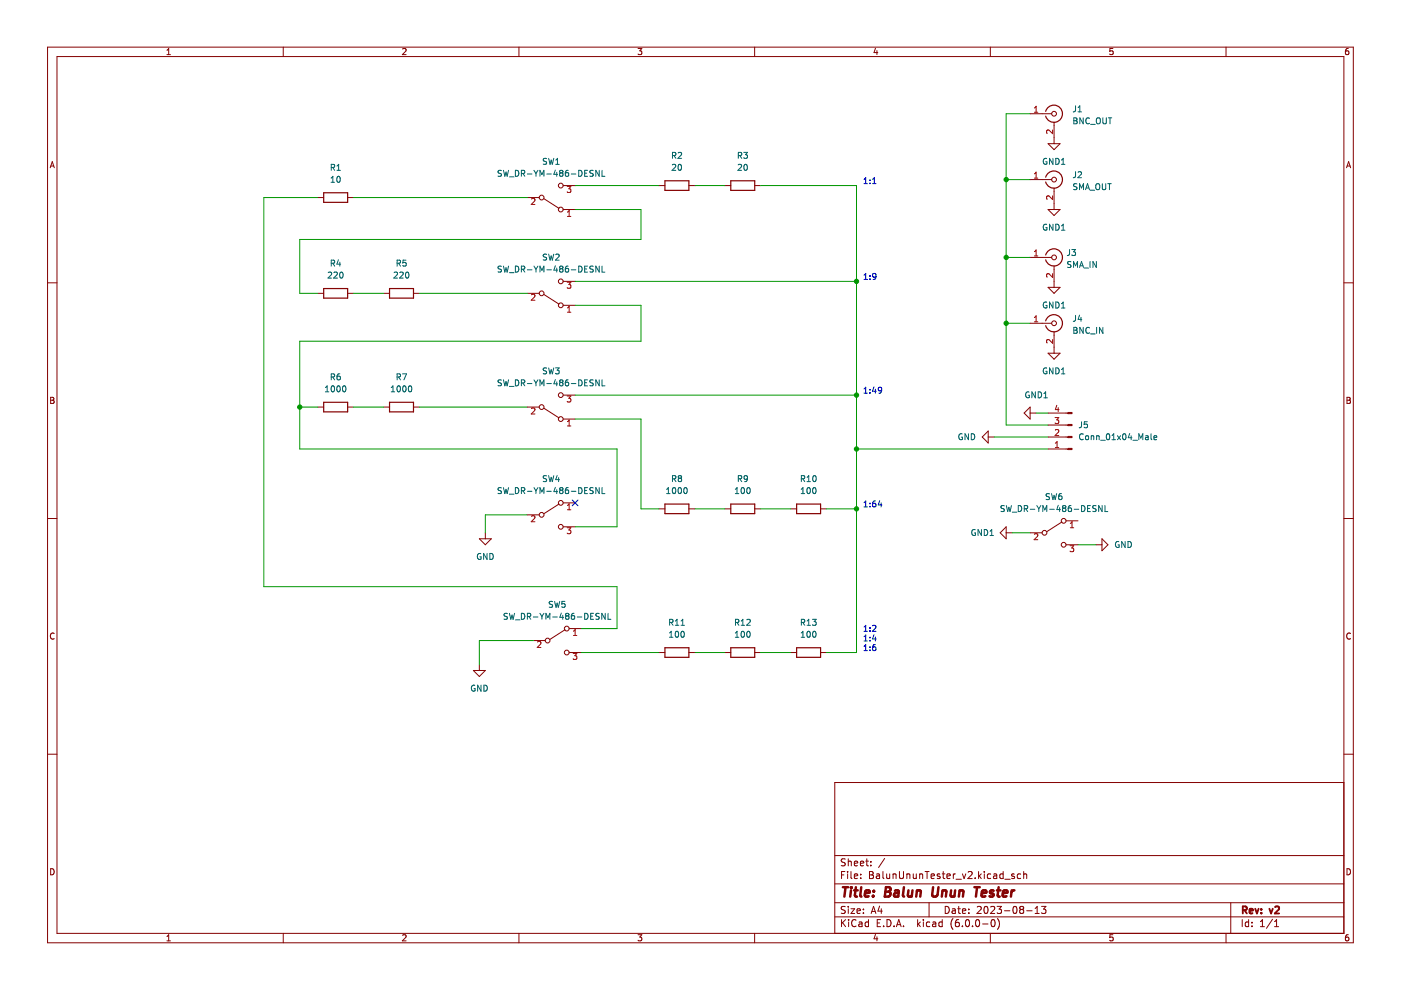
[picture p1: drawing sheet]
<svg xmlns="http://www.w3.org/2000/svg" width="297mm" height="210mm" viewBox="0 0 297 210" stroke-linecap="round" stroke-linejoin="round" font-family="sans-serif">
<path d="M.1 0h297v209.9h-297z" fill-rule="evenodd" fill="#fff" stroke="#fff" stroke-width=".21"/>
<g fill="none" stroke="#840000" stroke-width=".21">
<path d="M10.1 10h276.8v189.9h-276.8zM12.1 12h272.8v185.9h-272.8zM35.4 11.6h.7M35.4 10.7l.4-.4v1.3M60.1 10v2M85.4 10.4l.5-.1 .2 .4-.8 .9h.8M110 10v2M135.3 10.3h.8l-.5 .5 .4 .1v.6l-.2 .1-.5-.1M160 10v2M185.6 10.2l-.3 .9h.8M185.9 10.7v.9M210 10v2"/>
<path d="M236 10.3h-.7v.6l.6-.1 .1 .7-.2 .1-.5-.1M259.9 10v2M285.9 10.3h-.4l-.2 .3v.7l.2 .3 .4-.1v-.7h-.4l-.2 .2M10.6 35.6l.5-1.3 .4 1.3M10.8 35.2h.6M119.4 39.3h2.5M139.7 39.3h1.3M146.1 39.3h1.2M153.7 39.3h1.2M160 39.3h1.3M218.4 38.1h4.6M218.4 24.1h4.6"/>
<path d="M222.2 30.5h2.6l-1.3 1.2zM223.5 25.9v4.6M223.5 39.9v4.5M285.5 35.6l.4-1.3 .5 1.3M285.6 35.2h.6M10.1 60h2M67.4 41.9h1.2M73.7 41.9h1.3M111.8 41.9h2.5M115.3 42.1l3.2 2.1M119.4 44.4h2.5M119.4 59.7h2.5"/>
<path d="M218.4 54.6h4.6M222.2 44.4h2.6l-1.3 1.3zM223.5 56.4v4.5M284.9 60h2M67.4 62.2h1.2M73.7 62.2h1.3M81.3 62.2h1.3M87.7 62.2h1.2M111.8 62.2h2.5M115.3 62.4l3.2 2.1M119.4 64.7h2.5M218.4 68.5h4.6"/>
<path d="M222.2 74.9h2.6l-1.3 1.3zM222.2 60.9h2.6l-1.3 1.3zM223.5 70.3v4.6M10.7 84.2h.5l.2 .3-.2 .4 .2 .1 .1 .3-.3 .2h-.5zM10.7 84.9h.5M67.4 86.3h1.2M73.7 86.3h1.3M81.3 86.3h1.3M87.7 86.3h1.2M111.8 86.3h2.5M115.3 86.6l3.2 2M119.4 88.8h2.5"/>
<path d="M119.4 83.8h2.5M209.5 92.7h1.3M209.5 91.4v2.5l-1.2-1.2zM218.4 87.6h1.3M218.4 86.3v2.5l-1.3-1.2zM222.2 87.6h4.2M222.2 90.1h4.2M222.2 92.7h4.2M222.2 95.2h4.2M285.6 84.2h.4l.3 .3-.3 .4 .3 .1v.3l-.2 .2h-.5zM285.6 84.9h.4M10.1 109.9h2"/>
<path d="M101.6 114.2h2.6l-1.3 1.3zM102.9 113v1.2M111.8 109.2h2.5M118.5 106.9l-3.2 2M119.4 106.6h2.5M119.4 111.7h2.5M139.7 107.9h1.3M146.1 107.9h1.2M153.7 107.9h1.2M160 107.9h1.3M167.6 107.9h1.3M174 107.9h1.2"/>
<path d="M212.1 113l1.2-1.3v2.5zM213.3 113h1.3M218.4 113h2.5M225.1 110.7l-3.1 2M226 115.5h2.6M226 110.4h2.6M232.4 115.5h1.2M233.6 114.2l1.3 1.3-1.3 1.3zM284.9 109.9h2M11.5 134.3a.58 .58 0 0 0-.8 .6 .58 .58 0 0 0 .8 .5M113.1 135.8h2.5M119.8 133.5l-3.2 2.1"/>
<path d="M120.7 138.4h2.5M120.7 133.3h2.5M139.7 138.4h1.3M146.1 138.4h1.2M153.7 138.4h1.2M160 138.4h1.3M167.6 138.4h1.3M174 138.4h1.2M286.3 134.3a.58 .58 0 0 0-.8 .6 .58 .58 0 0 0 .8 .5M10.1 159.9h2M100.4 142.2h2.5l-1.3 1.2zM101.6 140.9v1.3"/>
<path d="M284.9 159.9h2M284.9 165.9h-107.9v32M10.7 184.2a.66 .66 0 0 1 .8 .6 .66 .66 0 0 1-.8 .7zM35.4 198.6l.4-.4v1.3M35.4 199.5h.7M60.1 197.9v2M85.4 198.3l.5-.1 .2 .4-.8 .9h.8M110 197.9v2M135.3 198.2h.8l-.5 .5 .4 .1v.6l-.2 .1-.5-.1M160 197.9v2M177 194.4h107.9M177 191.4h107.9"/>
<path d="M177 187.4h107.9M177 181.4h107.9M178.4 195v1.5M178.4 185.5h.5M178.6 195.6l.7 .9M179.1 184.8h-.7v1.5M179.2 192.2h-.6l-.2 .1v.4l.7 .3 .1 .4-.3 .3-.5-.1M179.2 182.2l-.6-.1-.2 .1v.5l.7 .2 .1 .4-.3 .3-.5-.1M179.3 195l-.9 .8M179.7 184.8v.1M179.7 185.3v1M179.9 182.1v1.5"/>
<path d="M179.9 192.2v.1M179.9 192.7v1M179.9 182.7l.2-.1 .3 .1 .1 .9M179.9 195v.1M179.9 195.5v1M180.4 192.7h.8l-.8 1h.8M180.4 184.8v1.3l.2 .2M181.1 185.8l.7-.2v-.2l-.5-.1-.2 .2 .1 .7h.6M181.1 183.1l.7-.2v-.2l-.5-.1-.2 .2 .1 .7h.6M181.5 195.1a.71 .71 0 0 0-1 .5 .71 .71 0 0 0 .7 .9l.3-.2M181.7 193.2l.7-.2-.1-.3h-.4l-.2 .2 .1 .7h.5M182.1 195.5h.6l.1 1"/>
<path d="M182.4 183.1l.7-.2v-.2l-.5-.1-.2 .2 .1 .7h.6M182.5 186.1v.2M182.5 185.4v.1M182.8 195.8l-.5 .1-.2 .2 .2 .4 .5-.1M183.1 192.7v.2M183.1 193.5v.2M183.6 182.6h.5M183.8 182.1v1.3l.3 .2M184.1 195.5h-.4l-.3 .3 .2 .6h.5M184.1 195v1.5M184.3 184.8h.5l.3 .3-.3 .4 .3 .1 .1 .4-.3 .3h-.6zM184.3 185.5h.5"/>
<path d="M184.6 183.4v.2M184.6 182.7v.1M184.7 193.7l.5-1.5 .5 1.5M184.8 193.2h.8M185.6 198.1l-.3 .9h.8M185.8 185.4h.6l.1 .9M185.9 198.6v.9M186 195.7h.5M186.5 192.1l-.4 1.1h1M186.5 185.6l-.5 .1-.2 .2 .2 .4 .5-.1M186.7 195h-.7v1.5h.7M186.8 192.7v1"/>
<path d="M187.2 184.8v1.3l.2 .2M187.3 196.3v.2M187.6 182l-1.3 1.9M188 185.3l.1 .9 .3 .1 .2-.2M188.1 195a.76 .76 0 0 1 .8 .7 .76 .76 0 0 1-.8 .8zM188.6 185.3v1M189.3 185.4l.3-.1 .3 .1 .1 .9M189.3 185.3v1M189.6 196.3v.2M190.1 196.5l.5-1.5 .5 1.5M190.2 196h.7M190.7 184.8v1.2l.3 .3 .4-.1 .2-.2v-1.2"/>
<path d="M191.6 196.3v.2M192.3 185.4l.2-.1 .3 .1 .1 .9M192.3 185.3v1M193.6 185.3l.1 .9 .4 .1 .2-.2M194.3 185.3v1M194.6 195v1.5M194.7 195.9l.4 .6M195 185.4l.2-.1 .4 .1v.9M195 185.3v1M195.1 195.5l-.5 .5M195.8 195v.1M195.8 195.5v1"/>
<path d="M196.1 184.8h.9M196.6 184.8v1.5M197 191.4v3M197.1 195.5h-.4l-.3 .3 .2 .6h.5M197.4 185.8l.7-.2v-.2l-.5-.1-.2 .2 .1 .7h.6M197.8 195.5h.5l.1 1M198.4 195.8l-.5 .1-.2 .2 .2 .4 .5-.1M199.3 185.4l-.4-.1-.2 .2 .1 .2 .5 .2v.3h-.6M199.8 195.5h-.5l-.2 .3 .1 .6h.6M199.8 195v1.5M199.8 185.3h.5M200 184.8v1.3l.3 .2"/>
<path d="M200.4 192.2a.76 .76 0 0 1 .9 .7 .76 .76 0 0 1-.9 .8zM200.8 185.8l.7-.2-.1-.2-.4-.1-.2 .2v.7h.6M201.9 192.7h.6l.1 1M202.1 194.8a1.72 1.72 0 0 0 0 2.2M202.1 185.3v1M202.6 193l-.5 .1-.3 .2 .3 .4 .5-.1M202.6 185.3l-.5 .3M202.7 186.4h1.1M203.1 192.7h.5M203.3 192.2v1.3l.3 .2M203.3 195h-.5a1.01 1.01 0 0 0 0 1.5l.5-.2 .1-.5-.3-.3-.4 .1-.1 .2M204.1 193.2l.7-.2-.1-.3h-.4l-.2 .2v.7h.6"/>
<path d="M204.1 196.3v.2M204.1 185.3l.3 1 .4-1M204.8 195.1l.3-.1a.8 .8 0 0 1 .5 .7 .8 .8 0 0 1-.5 .8l-.4-.6zM205.3 184.9l.5-.1 .3 .4-.9 1.1h.9M205.4 193.5v.2M205.4 192.7v.2M206.2 196.3v.2M206.8 186.1v.2M207 195.1l.2-.1a.8 .8 0 0 1 .5 .7 .8 .8 0 0 1-.5 .8l-.4-.6zM207.2 192.3l.6-.1 .2 .4-.9 1.1h.9M207.5 184.8v1.5M207.6 185.7l.4 .6"/>
<path d="M208 185.3l-.5 .6M208.3 195.9h1.2M208.7 184.8v.1M208.7 185.3v1M208.8 192.3l.2-.1a.8 .8 0 0 1 .5 .7 .8 .8 0 0 1-.5 .8l-.4-.6zM210 197.9v2M210 192.3l.6-.1 .3 .4-.9 1.1h.9M210 185.4l-.4-.1-.3 .3 .2 .6h.5M210.3 195.1l.2-.1a.8 .8 0 0 1 .5 .7 .8 .8 0 0 1-.5 .8l-.4-.6zM210.7 185.4h.6v.9M211.3 185.6l-.5 .1-.2 .2 .2 .4 .5-.1M211.4 192.2h.9l-.5 .5 .5 .2v.6l-.3 .2-.6-.2"/>
<path d="M211.5 194.8a1.72 1.72 0 0 1 0 2.2M212.7 185.4l-.4-.1-.3 .3 .1 .6h.6M212.7 184.8v1.5M213 193.1h1.1M213 186.4h1.2M214.9 192.3l.2-.1a.8 .8 0 0 1 .5 .7 .8 .8 0 0 1-.5 .8l-.3-.6zM215 185.4l-.3-.1-.2 .2v.2l.5 .2v.3h-.5M216.4 185.4l-.4-.1-.3 .3 .1 .6h.6M216.5 192.8l-.3-.3 .3-.3h.3l.2 .3-.2 .3M216.5 192.8l-.3 .3 .1 .4 .2 .2 .4-.1 .1-.2v-.3l-.2-.3M216.5 192.8h.3M217 184.8v1.5"/>
<path d="M217 185.4l.3-.1 .3 .1 .1 .9M217.7 193.1h1.1M219.5 193.7h.8M219.5 192.6l.4-.4v1.5M220.8 192.2h1l-.5 .5 .4 .2v.6l-.2 .2-.7-.2M236 198.2h-.7v.6l.6-.1 .1 .7-.2 .1-.5-.1M259.9 197.9v2M260.9 191.4v6.5M263.4 195v1.5M264.7 195.5h-.4l-.3 .3 .2 .6h.5M264.7 195v1.5M265.4 196.3v.2"/>
<path d="M265.4 195.5v.2M267.2 196.5h.9M267.2 195.4l.5-.4v1.5M269.8 194.9l-1.3 1.9M270.2 196.5h.9M270.2 195.4l.5-.4v1.5M285.6 184.2a.66 .66 0 0 1 .7 .6 .66 .66 0 0 1-.7 .7zM285.9 198.2h-.4l-.2 .3v.7l.2 .3 .4-.1v-.7h-.4l-.2 .2"/>
<circle cx="118.9" cy="39.3" r=".51"/>
<circle cx="223.5" cy="24.1" r=".51"/>
<circle cx="223.5" cy="38.1" r=".51"/>
<circle cx="114.8" cy="41.9" r=".51"/>
<circle cx="118.9" cy="59.7" r=".51"/>
<circle cx="118.9" cy="44.4" r=".51"/>
<circle cx="223.5" cy="54.6" r=".51"/>
<circle cx="114.8" cy="62.2" r=".51"/>
<circle cx="118.9" cy="64.7" r=".51"/>
<circle cx="223.5" cy="68.5" r=".51"/>
<circle cx="114.8" cy="86.3" r=".51"/>
<circle cx="118.9" cy="88.8" r=".51"/>
<circle cx="118.9" cy="83.8" r=".51"/>
<circle cx="114.8" cy="109.2" r=".51"/>
<circle cx="118.9" cy="106.6" r=".51"/>
<circle cx="118.9" cy="111.7" r=".51"/>
<circle cx="221.5" cy="113" r=".51"/>
<circle cx="225.5" cy="115.5" r=".51"/>
<circle cx="225.5" cy="110.4" r=".51"/>
<circle cx="116.1" cy="135.8" r=".51"/>
<circle cx="120.2" cy="138.4" r=".51"/>
<circle cx="120.2" cy="133.3" r=".51"/>
</g>
<path d="M263.5 193l.7-.1 .2-.2-.1-.4-.8-.1v1.5M263.9 193l.5 .7M264.9 193.2l.7-.2v-.3h-.5l-.2 .2 .1 .7h.6M266.1 192.7l.4 1 .3-1M267.4 193.5v.2M267.4 192.7v.2M269.1 192.7l.4 1 .3-1M270.3 192.3l.6-.1 .3 .4-.9 1.1h.9" fill="none" stroke="#840000" stroke-width=".39"/>
<g fill="none" stroke="#840000" stroke-width=".52">
<path d="M178.7 188.1h1.1M179.3 188.1l-.3 2M180.4 188.8l-.1 1.3M180.5 188.1v.2M181.1 188.8h.8M181.5 188.1l-.3 1.7 .1 .2 .4 .1M182.6 188.1l-.2 1.7 .2 .3M183.4 189.4l1-.2-.1-.3-.5-.1-.4 .3v.9h.8M185.1 189.9v.2M185.3 188.9l-.1 .2M187.7 189.1h.7M187.8 188.1h.7l.3 .2v.4l-.4 .4 .3 .1a.58 .58 0 0 1-.3 .9h-.8z"/>
<path d="M189.7 188.9h.8l-.1 1.2M190.6 189.2l-.7 .1a.4 .4 0 0 0-.4 .4 .4 .4 0 0 0 .3 .4l.7-.1M191.6 188.1l-.2 1.7 .3 .3M192.6 188.8v1.2l.4 .1 .3-.2M193.5 188.8l-.2 1.3M194.4 189l.3-.2 .5 .1-.1 1.2M194.4 188.8l-.1 1.3M197.8 188.1l-.2 1.6 .2 .3a.66 .66 0 0 0 1-.3l.2-1.6M199.8 189l.3-.2 .5 .1-.1 1.2M199.8 188.8l-.1 1.3M201.7 188.8l-.1 1.2 .5 .1 .3-.2M202.5 188.8l-.2 1.3"/>
<path d="M203.4 189l.3-.2 .5 .1v1.2M203.5 188.8l-.2 1.3M206.6 188.1h1.1M207.2 188.1l-.3 2M208.1 189.4l1-.2v-.3l-.6-.1-.3 .3v.9h.7M210.7 188.9a.49 .49 0 0 0-.8 .3l.1 .1 .4 .1 .3 .3-.4 .4-.5-.1M211.4 188.8h.7M211.7 188.1l-.2 1.7 .1 .2 .4 .1M212.6 189.4l1-.2-.1-.3-.5-.1-.3 .3-.1 .9h.8M214.5 188.8l-.2 1.3M215.1 188.8l-.4 .1-.2 .3"/>
</g>
<g fill="none" stroke="#840000" stroke-width=".25">
<path d="M141 38.3h5.1v2.1h-5.1zM154.9 38.3h5.1v2.1h-5.1zM221.7 37.6a1.81 1.81 0 0 1 2.8-1 1.81 1.81 0 0 1 0 3 1.81 1.81 0 0 1-2.8-1M221.7 23.6a1.81 1.81 0 0 1 2.8-1 1.81 1.81 0 0 1 0 3 1.81 1.81 0 0 1-2.8-1M68.6 40.9h5.1v2h-5.1zM221.7 54.1a1.81 1.81 0 0 1 2.8-1 1.81 1.81 0 0 1 0 3 1.81 1.81 0 0 1-2.8-1M68.6 61.2h5.1v2h-5.1zM82.6 61.2h5.1v2h-5.1zM221.7 68a1.81 1.81 0 0 1 2.8-.9 1.81 1.81 0 0 1 0 2.9 1.81 1.81 0 0 1-2.8-1M68.6 85.3h5.1v2h-5.1zM82.6 85.3h5.1v2h-5.1zM141 106.9h5.1v2h-5.1z"/>
<path d="M154.9 106.9h5.1v2h-5.1zM168.9 106.9h5.1v2h-5.1zM141 137.3h5.1v2.1h-5.1zM154.9 137.3h5.1v2.1h-5.1zM168.9 137.3h5.1v2.1h-5.1z"/>
</g>
<g fill="none" stroke="#006464" stroke-width=".21">
<path d="M70.2 38.7h.7M70.2 37.7l.4-.3v1.3M70.2 35.5l.6-.1 .1-.4-.7-.2v1.3M70.5 35.5l.5 .6M71.4 36.1h.8M71.4 35.2l.4-.4v1.3M71.5 37.5l.2-.1a.68 .68 0 0 1 .5 .6 .68 .68 0 0 1-.5 .7l-.3-.5zM106.3 36.2h-.6v.4l.5 .2 .1 .3-.2 .3-.5-.1M106.7 36.1l.3 1.3 .3-.9 .2 .9 .3-1.3M108 37.5h1M109.3 36.1a.64 .64 0 0 1 .7 .6 .64 .64 0 0 1-.7 .7zM110.5 36.8l.7-.1v-.5l-.7-.1v1.3"/>
<path d="M110.8 36.8l.5 .6M111.8 36.9h1M113.2 36.1l.4 .7M113.6 36.8v.6M114.1 36.1l-.5 .7M114.5 37.4v-1.3l.4 .9 .4-.9v1.3M115.9 33.6h-.5l-.2 .2 .1 .3 .5 .3v.3l-.6 .1M115.9 36.9h1M116.3 33.6l.3 1.2 .3-.9 .2 .9 .3-1.2M117.7 36.1l-.3 .9h.8M117.8 34.8h.8M117.8 33.9l.4-.3v1.2"/>
<path d="M118 36.5v.9M118.9 36.7l-.3-.3 .3-.3h.2l.3 .3-.3 .3M118.9 36.7l-.3 .2v.2l.3 .3h.2l.3-.3v-.2l-.3-.2M118.9 36.7h.2M120.5 36.1l-.4 .1-.2 .2v.7l.2 .3 .4-.1v-.6l-.4-.1-.2 .2M121.1 36.9h1M122.7 36.1a.64 .64 0 0 1 .7 .6 .64 .64 0 0 1-.7 .7zM124 36.7h.4M124.6 36.1h-.6v1.3h.6M125.8 36.2h-.7v.4l.6 .2 .1 .3-.3 .3-.4-.1M127 36.1v1.3l-.7-1.3v1.3M127.7 36.1v1.3h.6"/>
<path d="M142.5 35l.5-.2 .3 .4-.8 .9h.8M142.6 33l.6-.1v-.5l-.6-.1v1.3M142.9 33l.4 .6M143.8 32.4l.5-.1 .2 .4-.8 .9h.8M143.9 35l.2-.2a.68 .68 0 0 1 .4 .7 .68 .68 0 0 1-.4 .6l-.3-.5zM156.5 35l.5-.2 .2 .4-.7 .9h.7M156.5 33l.6-.1 .1-.5-.7-.1v1.3M156.8 33l.5 .6M157.7 32.3h.8l-.4 .5 .3 .1v.6l-.2 .1-.5-.1M157.8 35l.2-.2a.68 .68 0 0 1 .5 .7 .68 .68 0 0 1-.5 .6l-.3-.5zM221.9 33.6a.58 .58 0 0 0-.7 .6 .58 .58 0 0 0 .8 .5v-.4h-.3M223.2 33.6v1.2l-.7-1.2v1.2"/>
<path d="M223.8 33.6a.64 .64 0 0 1 .8 .6 .64 .64 0 0 1-.8 .6zM225.1 33.9l.3-.3v1.2M225.1 34.8h.7M227.7 25h.4l.2 .2-.2 .4 .2 .1 .1 .3-.2 .3h-.5zM227.7 25.6h.4M228 22.4v1.1l-.4 .2M228 36.4v1.1l-.4 .2M228.3 39l-.6 .1v.3l.5 .3 .1 .3-.2 .2h-.5M228.6 36.5l.5-.1 .2 .4-.8 .9h.8M228.6 22.8l.3-.4v1.3M228.6 23.7h.7M229.7 25v1.3l-.8-1.3v1.3"/>
<path d="M230.3 39.9h.6M231 25.1a.56 .56 0 0 0-.8 .5 .56 .56 0 0 0 .8 .5M231.2 26.4h1M232.4 39.1l.2-.2a.43 .43 0 0 1 .6 .5v.4a.42 .42 0 0 1-.5 .4 .42 .42 0 0 1-.4-.4zM232.5 25.2l.2-.2a.43 .43 0 0 1 .6 .4v.4a.42 .42 0 0 1-.4 .5 .42 .42 0 0 1-.5-.5zM233.7 38.9v1.1l.3 .2h.3l.1-.2v-1.1M233.8 25v1l.3 .3h.2l.3-.3v-1M234.9 38.9h.7M235 25h.7M235.2 38.9v1.3M235.3 25v1.3M69.6 57.8l.5-.1 .2 .4-.8 .9h.8"/>
<path d="M70.2 55.8h.6l.1-.5-.7-.1v1.2M70.5 55.8l.5 .6M70.8 57.8l.5-.1 .2 .4-.8 .9h.8M71.7 55.1l-.3 .9h.8M72 55.6v.8M72.1 57.8l.2-.1a.68 .68 0 0 1 .5 .6 .68 .68 0 0 1-.5 .7l-.3-.5zM83.6 57.8l.4-.1 .3 .4-.8 .9h.8M84.2 55.8h.6l.1-.5-.7-.1v1.2M84.5 55.8l.4 .6M84.8 57.8l.5-.1 .2 .4-.8 .9h.8M86.1 55.2h-.6l-.1 .6 .6-.1 .1 .6-.2 .1-.5-.1M86.1 57.8l.2-.1a.68 .68 0 0 1 .4 .6 .68 .68 0 0 1-.4 .7l-.3-.5z"/>
<path d="M106.3 56.5h-.6v.4l.5 .2 .1 .4-.2 .2-.5-.1M106.7 56.4l.3 1.3 .3-.9 .2 .9 .3-1.3M108 57.8h1M109.3 56.4a.64 .64 0 0 1 .7 .7 .64 .64 0 0 1-.7 .6zM110.5 57.1l.7-.1v-.5l-.7-.1v1.3M110.8 57.1l.5 .6M111.8 57.2h1M113.2 56.4l.4 .7M113.6 57.1v.6M114.1 56.4l-.5 .7M114.5 57.7v-1.3l.4 .9 .4-.9v1.3M115.9 53.9h-.5l-.2 .2 .1 .3 .5 .3v.3l-.6 .1"/>
<path d="M115.9 57.2h1M116.3 53.9l.3 1.3 .3-1 .2 1 .3-1.3M117.7 56.4l-.3 .9h.8M117.8 54l.5-.1 .3 .3-.8 1h.8M118 56.8v.9M118.9 57l-.3-.3 .3-.3h.2l.3 .3-.3 .3M118.9 57l-.3 .2v.3l.3 .2h.2l.3-.2v-.3l-.3-.2M118.9 57h.2M120.5 56.4l-.4 .1-.2 .2v.8l.2 .2 .4-.1v-.6l-.4-.1-.2 .2M121.1 57.2h1M122.7 56.4a.64 .64 0 0 1 .7 .7 .64 .64 0 0 1-.7 .6zM124 57h.4"/>
<path d="M124.6 56.4h-.6v1.3h.6M125.8 56.5h-.7v.4l.6 .2 .1 .4-.3 .2-.4-.1M127 56.4v1.3l-.7-1.3v1.3M127.7 56.4v1.3h.6M221.9 47.6a.58 .58 0 0 0-.7 .6 .58 .58 0 0 0 .8 .5v-.4h-.3M223.2 47.5v1.3l-.7-1.3v1.3M223.8 47.5a.64 .64 0 0 1 .8 .7 .64 .64 0 0 1-.8 .6zM225.1 47.9l.3-.4v1.3M225.1 48.8h.7M226.8 52.9l-.1 1.1-.4 .2M227.1 55.5l-.7 .1v.3l.5 .3 .2 .3-.3 .2h-.5M227.2 52.9h.8l-.4 .5 .4 .1v.6l-.2 .1-.6-.1"/>
<path d="M227.6 56.7v-1.3l.4 1 .5-1v1.3M228.9 40.2v-1.3l.4 1 .4-1v1.3M228.9 56.7l.4-1.3 .4 1.3M229 56.4h.6M229.8 56.8h1M230.1 40.2l.5-1.3 .4 1.3M231.1 40.3h1M231.1 55.4v1.3M232.4 55.4v1.3l-.7-1.3v1.3M70.2 79.9h.6l.1-.5-.7-.1v1.2M70.5 79.9l.5 .6M72 79.3h-.3l-.2 .3-.1 .7 .3 .2 .4-.1-.1-.6h-.3l-.3 .2"/>
<path d="M84.2 79.9h.6l.1-.5-.7-.1v1.2M84.5 79.9l.4 .6M85.3 79.3h.9l-.6 1.2M115.9 78.1l-.5-.1-.2 .2 .1 .3 .5 .3v.3l-.6 .1M116.3 78l.3 1.3 .3-.9 .2 .9 .3-1.3M117.8 78h.8l-.5 .5 .4 .1v.5l-.2 .2-.5-.2M221.9 78.1a.58 .58 0 0 0-.7 .5 .58 .58 0 0 0 .8 .5v-.4h-.3M221.9 64.1a.58 .58 0 0 0-.7 .6 .58 .58 0 0 0 .8 .5v-.4h-.3M223.2 64v1.3l-.7-1.3v1.3M223.2 78v1.3l-.7-1.3v1.3M223.8 78a.64 .64 0 0 1 .8 .6 .64 .64 0 0 1-.8 .7zM223.8 64a.64 .64 0 0 1 .8 .7 .64 .64 0 0 1-.8 .6z"/>
<path d="M225.1 79.3h.7M225.1 64.4l.3-.4v1.3M225.1 78.4l.3-.4v1.3M225.1 65.3h.7M227.7 69.4h.4l.2 .3-.2 .3 .2 .1 .1 .3-.2 .3h-.5zM227.7 70h.4M228 66.9v1.1l-.4 .1M228.9 66.8l-.3 .9h.8M229.2 67.3v.8M229.7 69.4v1.3l-.8-1.3v1.3M231 69.5a.56 .56 0 0 0-.8 .5 .56 .56 0 0 0 .8 .6M231.2 70.8h1"/>
<path d="M232.5 69.4v1.3M233.8 69.4v1.3l-.7-1.3v1.3M69 83.1h.7M69 82.2l.4-.4v1.3M70.3 81.9l.2-.1a.68 .68 0 0 1 .4 .6 .68 .68 0 0 1-.4 .7l-.3-.5zM71.5 81.9l.2-.1a.68 .68 0 0 1 .5 .6 .68 .68 0 0 1-.5 .7l-.3-.5zM72.7 81.9l.2-.1a.68 .68 0 0 1 .5 .6 .68 .68 0 0 1-.5 .7l-.3-.5zM83 83.1h.7M83 82.2l.3-.4v1.3M84.3 81.9l.2-.1a.68 .68 0 0 1 .4 .6 .68 .68 0 0 1-.4 .7l-.3-.5zM85.5 81.9l.2-.1a.68 .68 0 0 1 .4 .6 .68 .68 0 0 1-.4 .7l-.3-.5zM86.7 81.9l.2-.1a.68 .68 0 0 1 .4 .6 .68 .68 0 0 1-.4 .7l-.3-.5z"/>
<path d="M106.3 80.6l-.6 .1v.3l.5 .3 .1 .3-.2 .2-.5-.1M106.7 80.5l.3 1.3 .3-.9 .2 .9 .3-1.3M108 81.9h1M109.3 80.5a.64 .64 0 0 1 .7 .7 .64 .64 0 0 1-.7 .6zM110.5 81.2l.7-.1v-.4l-.7-.2v1.3M110.8 81.2l.5 .6M111.8 81.3h1M113.2 80.5l.4 .7M113.6 81.2v.6M114.1 80.5l-.5 .7M114.5 81.8v-1.3l.4 .9 .4-.9v1.3M115.9 81.3h1"/>
<path d="M117.7 80.5l-.3 .9h.8M118 81v.8M118.9 81.1l-.3-.3 .3-.3h.2l.3 .3-.3 .3M118.9 81.1l-.3 .2v.3l.3 .2h.2l.3-.2v-.3l-.3-.2M118.9 81.1h.2M120.5 80.5l-.4 .1-.2 .2v.8l.2 .2 .4-.1v-.6l-.4-.1-.2 .3M121.1 81.3h1M122.7 80.5a.64 .64 0 0 1 .7 .7 .64 .64 0 0 1-.7 .6zM124 81.1h.4M124.6 80.5h-.6v1.3h.6M125.8 80.6l-.7 .1v.3l.6 .3 .1 .3-.3 .2-.4-.1M127 80.5v1.3l-.7-1.3v1.3"/>
<path d="M127.7 80.5v1.3h.6M204 92a.58 .58 0 0 0-.7 .6 .58 .58 0 0 0 .8 .5v-.4h-.3M205.3 92v1.2l-.7-1.2v1.2M205.9 92a.64 .64 0 0 1 .8 .6 .64 .64 0 0 1-.8 .6zM218.2 83.1a.58 .58 0 0 0-.8 .6 .58 .58 0 0 0 .8 .5v-.4h-.2M219.5 83.1v1.2l-.7-1.2v1.2M220.1 83.1a.64 .64 0 0 1 .7 .6 .64 .64 0 0 1-.7 .6zM221.3 84.3h.8M221.3 83.4l.4-.3v1.2M229.3 89.4l-.1 1.1-.4 .2M229.7 92.1a.56 .56 0 0 0-.8 .5 .56 .56 0 0 0 .8 .5M230.2 92.5l.2-.1 .4 .1-.1 .7-.5-.1z"/>
<path d="M230.5 89.4h-.6l-.1 .6h.7v.6l-.2 .1-.5-.1M231.4 92.5l.4-.1 .1 .8M231.4 92.4v.8M232.5 92.5l.5-.1 .1 .8M232.5 92.4v.8M233.4 93.4h.9M234.7 92.1l.2-.1a.68 .68 0 0 1 .4 .6 .68 .68 0 0 1-.4 .6l-.3-.5zM235.8 93.2h.7M235.8 92.3l.3-.3v1.2M236.9 92.4l.7 .8M237.6 92.4l-.7 .8M238.1 92.1l.2-.1a.68 .68 0 0 1 .4 .6 .68 .68 0 0 1-.4 .6l-.3-.5z"/>
<path d="M239.5 91.9l-.3 .9h.8M239.8 92.4v.8M240.2 93.4h.9M241.5 93.2v-1.2l.4 .9 .4-.9v1.2M242.9 92.4h.5v.8M243.4 92.7l-.6 .2 .2 .3h.4M244.1 92v1.1l.1 .1M244.7 92.8l.6-.1-.1-.3h-.4l-.1 .2v.6h.5M101.9 117.4a.58 .58 0 0 0-.7 .6 .58 .58 0 0 0 .8 .5v-.4h-.2M103.3 117.3v1.3l-.8-1.3v1.3M103.9 117.3a.64 .64 0 0 1 .7 .7 .64 .64 0 0 1-.7 .6zM106.3 103.4l-.6 .1v.4l.5 .2 .1 .3-.2 .3-.5-.1"/>
<path d="M106.7 103.4l.3 1.3 .3-1 .2 1 .3-1.3M108 104.8h1M109.3 103.4a.64 .64 0 0 1 .7 .6 .64 .64 0 0 1-.7 .7zM110.5 104.1l.7-.1v-.5l-.7-.1v1.3M110.8 104.1l.5 .6M111.8 104.2h1M113.2 103.4l.4 .7M113.6 104.1v.6M114.1 103.4l-.5 .7M114.5 104.7v-1.3l.4 .9 .4-.9v1.3M115.9 100.9l-.5-.1-.2 .3 .1 .3 .5 .2v.4l-.6 .1M115.9 104.2h1"/>
<path d="M116.3 100.8l.3 1.3 .3-.9 .2 .9 .3-1.3M117.7 103.3l-.3 .9h.8M118 103.8v.9M118.1 100.8l-.3 .9h.8M118.4 101.3v.8M118.9 103.9l-.3-.2 .3-.3h.3l.2 .2-.3 .3M118.9 103.9l-.3 .3v.2l.3 .3h.2l.3-.3v-.2l-.3-.3M118.9 103.9h.2M120.5 103.4h-.4l-.2 .3v.7l.2 .3 .4-.2v-.6h-.4l-.2 .2M121.1 104.2h1M122.7 103.4a.64 .64 0 0 1 .7 .6 .64 .64 0 0 1-.7 .7zM124 104h.4"/>
<path d="M124.6 103.4h-.6v1.3h.6M125.8 103.4l-.7 .1v.4l.6 .2 .1 .3-.3 .3-.4-.1M127 103.4v1.3l-.7-1.3v1.3M127.7 103.4v1.3h.6M141.3 104.7h.8M141.3 103.7l.4-.3v1.3M142.6 101.5h.6v-.5l-.6-.2v1.3M142.7 103.5l.2-.1a.68 .68 0 0 1 .4 .6 .68 .68 0 0 1-.4 .7l-.4-.5zM142.9 101.5l.4 .6M143.9 103.5l.2-.1a.68 .68 0 0 1 .4 .6 .68 .68 0 0 1-.4 .7l-.3-.5zM144 101.4l-.2-.3 .2-.3 .4 .1 .1 .2-.2 .3M144 101.4l-.2 .2v.3l.2 .2h.4l.1-.2v-.3l-.2-.2"/>
<path d="M144 101.4h.3M145.1 103.5l.2-.1a.68 .68 0 0 1 .4 .6 .68 .68 0 0 1-.4 .7l-.3-.5zM155.9 104.7h.7M155.9 103.7l.4-.3v1.3M156.5 101.5h.6l.1-.5-.7-.2v1.3M156.8 101.5l.5 .6M157.2 103.5l.2-.1a.68 .68 0 0 1 .5 .6 .68 .68 0 0 1-.5 .7l-.3-.5zM158.4 103.5l.2-.1a.68 .68 0 0 1 .5 .6 .68 .68 0 0 1-.5 .7l-.3-.5zM158.5 101.4l-.3 .2h-.3l-.1-.6 .4-.2 .3 .3-.1 .7-.2 .3h-.3M169.9 104.7h.7M169.9 103.7l.3-.3v1.3M169.9 101.5h.6l.1-.5-.7-.2v1.3"/>
<path d="M170.2 101.5l.4 .6M171.1 102.1h.7M171.1 101.2l.4-.4v1.3M171.2 103.5l.2-.1a.68 .68 0 0 1 .4 .6 .68 .68 0 0 1-.4 .7l-.3-.5zM172.4 103.5l.2-.1a.68 .68 0 0 1 .4 .6 .68 .68 0 0 1-.4 .7l-.3-.5zM172.4 101l.2-.2a.68 .68 0 0 1 .5 .7 .68 .68 0 0 1-.5 .6l-.3-.5zM206.8 112.3a.58 .58 0 0 0-.8 .6 .58 .58 0 0 0 .8 .5v-.4h-.2M208.1 112.3v1.2l-.7-1.2v1.2M208.7 112.3a.64 .64 0 0 1 .7 .6 .64 .64 0 0 1-.7 .6zM209.9 113.5h.7M209.9 112.6l.4-.3v1.2M212.9 107.3h-.6v.4l.5 .2 .1 .3-.2 .3-.5-.1"/>
<path d="M213.4 107.2l.3 1.3 .2-.9 .2 .9 .3-1.3M214.6 108.6h1M215.9 107.2a.64 .64 0 0 1 .7 .6 .64 .64 0 0 1-.7 .7zM217.2 107.9l.6-.1v-.5l-.6-.1v1.3M217.5 107.9l.4 .6M218.4 108h1M219.8 107.2l.4 .7M220.2 107.9v.6M220.7 107.2l-.5 .7M221.1 108.5v-1.3l.4 .9 .4-.9v1.3M222.5 104.7h-.5l-.2 .2 .1 .3 .6 .2v.4l-.7 .1M222.5 108h1"/>
<path d="M222.9 104.7l.3 1.2 .3-.9 .2 .9 .3-1.2M224.4 107.1l-.3 .9h.7M224.7 107.6v.9M225.1 104.7h-.4l-.2 .3-.1 .7 .3 .2 .4-.1v-.6l-.4-.1-.3 .3M225.5 107.7l-.2 .3v.2l.2 .3h.2l.3-.3-.1-.3-.2-.2M225.5 107.7l-.2-.2 .2-.3h.2l.3 .2-.3 .3M225.5 107.7h.2M227.1 107.2l-.4 .1-.2 .2v.7l.2 .3 .4-.2v-.6h-.4l-.2 .2M227.7 108h1M229.3 107.2a.64 .64 0 0 1 .7 .6 .64 .64 0 0 1-.7 .7zM230.6 107.8h.4M231.2 107.2h-.6v1.3h.6"/>
<path d="M232.4 107.3h-.7v.4l.6 .2 .1 .3-.2 .3-.5-.1M233.7 107.2v1.3l-.8-1.3v1.3M234.3 107.2v1.3h.6M237.2 114.9a.58 .58 0 0 0-.7 .6 .58 .58 0 0 0 .8 .5v-.5h-.3M238.6 114.8v1.3l-.8-1.3v1.3M239.2 114.8a.64 .64 0 0 1 .7 .6 .64 .64 0 0 1-.7 .7zM107.6 130.1l-.7 .1v.3l.6 .3 .1 .3-.3 .2-.4-.1M108 130l.3 1.3 .3-.9 .2 .9 .3-1.3M109.3 131.4h.9M110.5 130a.64 .64 0 0 1 .8 .7 .64 .64 0 0 1-.8 .6zM111.8 130.7l.6-.1 .1-.4-.7-.2v1.3M112.1 130.7l.4 .6"/>
<path d="M113.1 130.8h1M114.5 130l.4 .7M114.9 130.7v.6M115.3 130l-.4 .7M115.7 131.3v-1.3l.5 .9 .4-.9v1.3M117.2 127.6l-.5-.1-.3 .2 .2 .3 .5 .3v.4h-.7M117.2 130.8h1M117.6 127.5l.3 1.3 .2-.9 .3 .9 .3-1.3M119 130l-.3 .9h.8M119.3 130.5v.8M119.8 127.5h-.6l-.1 .6 .6-.1 .1 .7-.2 .1-.5-.1M120.2 130.6l-.3 .2v.3l.3 .2h.2l.2-.2v-.3l-.2-.2"/>
<path d="M120.2 130.6l-.3-.3 .3-.3h.2l.2 .3-.2 .3M120.2 130.6h.2M121.7 130l-.3 .1-.2 .2-.1 .8 .3 .2 .4-.1-.1-.6-.3-.1-.3 .3M122.4 130.8h1M124 130a.64 .64 0 0 1 .7 .7 .64 .64 0 0 1-.7 .6zM125.2 130.6h.5M125.8 130h-.6v1.3h.6M127 130.1l-.6 .1v.3l.5 .3 .1 .3-.2 .2-.5-.1M128.3 130v1.3l-.7-1.3v1.3M128.9 130v1.3h.6M141.9 135.1h.8M141.9 134.2l.4-.4v1.3"/>
<path d="M142 132l.6-.1v-.5l-.6-.1v1.3M142.3 132l.4 .6M143.2 132.6h.7M143.2 131.7l.3-.4v1.3M143.3 134l.2-.2a.68 .68 0 0 1 .4 .7 .68 .68 0 0 1-.4 .6l-.3-.5zM144.4 132.6h.7M144.4 131.7l.4-.4v1.3M144.5 134l.2-.2a.68 .68 0 0 1 .4 .7 .68 .68 0 0 1-.4 .6l-.3-.5zM155.9 135.1h.7M155.9 134.2l.4-.4v1.3M155.9 132l.6-.1 .1-.5-.7-.1v1.3M156.2 132l.5 .6"/>
<path d="M157.1 132.6h.8M157.1 131.7l.4-.4v1.3M157.2 134l.2-.2a.68 .68 0 0 1 .5 .7 .68 .68 0 0 1-.5 .6l-.3-.5zM158.4 131.4l.4-.1 .3 .4-.8 .9h.8M158.4 134l.2-.2a.68 .68 0 0 1 .5 .7 .68 .68 0 0 1-.5 .6l-.3-.5zM169.9 135.1h.7M169.9 134.2l.3-.4v1.3M169.9 132l.6-.1 .1-.5-.7-.1v1.3M170.2 132l.4 .6M171.1 132.6h.7M171.1 131.7l.4-.4v1.3M171.2 134l.2-.2a.68 .68 0 0 1 .4 .7 .68 .68 0 0 1-.4 .6l-.3-.5z"/>
<path d="M172.3 131.3h.7l-.4 .5 .4 .1v.6l-.2 .1-.5-.1M172.4 134l.2-.2a.68 .68 0 0 1 .4 .7 .68 .68 0 0 1-.4 .6l-.3-.5zM100.7 145.3a.58 .58 0 0 0-.8 .6 .58 .58 0 0 0 .8 .5v-.4h-.2M102 145.3v1.2l-.7-1.2v1.2M102.6 145.3a.64 .64 0 0 1 .7 .6 .64 .64 0 0 1-.7 .6z"/>
</g>
<g fill="none" stroke="#a90000" stroke-width=".21">
<path d="M120.2 39.5h.8l-.4 .5 .4 .1v.6l-.2 .1-.6-.1M219.3 22.9l.4-.4v1.3M219.3 36.9l.4-.4v1.3M219.3 37.8h.7M219.3 23.8h.7M223.2 27.6v.7l-.9-.7-.4 .2 .1 .5M112.7 42.2l.5-.1 .2 .3-.8 .9h.8M120.2 59.8h.8l-.4 .5 .4 .2v.5l-.2 .1-.6-.1M120.3 45l.4-.4v1.3M120.3 45.9h.7M219.3 53.4l.4-.4v1.3M219.3 54.3h.7"/>
<path d="M223.2 41.5v.8l-.9-.8-.4 .3 .1 .4M223.2 58v.8l-.9-.8-.4 .3 .1 .4M112.7 62.5l.5-.1 .2 .4-.8 .9h.8M120.3 65.3l.4-.4v1.3M120.3 66.2h.7M219.3 68.2h.7M219.3 67.3l.4-.3v1.2M223.2 72v.8l-.9-.8-.4 .2 .1 .5M112.7 86.6l.5-.1 .2 .4-.8 .9h.8M120.2 84h.8l-.4 .4 .4 .2v.5l-.2 .1-.6-.1M120.3 90.3h.7M120.3 89.4l.4-.4v1.3"/>
<path d="M223.7 88.5h.8l-.4 .5 .3 .1v.6l-.2 .1-.5-.1M223.8 94.9h.7M223.8 94l.3-.4v1.3M223.8 91.2l.4-.1 .3 .3-.8 .9h.8M224.1 85.9l-.3 .9h.7M224.4 86.4v.9M112.7 109.5l.5-.1 .2 .3-.8 .9h.8M120.2 111.9h.8l-.4 .5 .4 .1v.5l-.2 .2-.6-.2M120.3 107.2l.4-.4v1.3M120.3 108.1h.7M219.3 113.3l.5-.1 .2 .3-.7 .9h.7M226.9 115.7h.8l-.5 .5 .4 .1v.5l-.2 .2-.5-.2"/>
<path d="M226.9 111.9h.8M226.9 111l.4-.4v1.3M114 136.1l.4-.1 .3 .4-.8 .9h.8M121.5 138.5h.8l-.4 .5 .3 .1v.6l-.1 .1-.6-.1M121.6 134.7h.7M121.6 133.8l.3-.3v1.2"/>
</g>
<g fill="#840000" stroke="#840000" stroke-width=".21">
<path d="M226.4 87.5h.9v.2h-.9z" fill-rule="evenodd"/>
<path d="M226.4 90h.9v.2h-.9z" fill-rule="evenodd"/>
<path d="M226.4 92.5h.9v.3h-.9z" fill-rule="evenodd"/>
<path d="M226.4 95.1h.9v.2h-.9z" fill-rule="evenodd"/>
</g>
<g fill="none" stroke="#0000c2" stroke-width=".21">
<path d="M183.2 38l.3-.3v1.2M183.2 38.9h.7M184.5 38.2v.1M184.5 38.8v.1M185 38.9h.7M185 38l.4-.3v1.2M183.2 58.3l.3-.3v1.2M183.2 59.2h.7M184.5 58.5v.1M184.5 59.1v.1M185.7 58.5l-.2 .3-.4-.1v-.6l.4-.1 .2 .2v.7l-.2 .3h-.4M183.2 82.5l.3-.4v1.3"/>
<path d="M183.2 83.4h.7M184.5 82.6v.1M184.5 83.2v.2M185.3 82l-.3 .9h.8M185.6 82.5v.9M186.9 82.6l-.2 .3-.4-.1v-.6l.4-.1 .2 .2v.8l-.2 .2-.4 .1M183.2 106.6l.3-.4v1.3M183.2 107.5h.7M184.5 106.7v.1M184.5 107.4v.1M185.6 106.2l-.4 .1-.1 .2-.1 .7 .2 .3 .5-.1-.1-.6-.4-.1-.2 .2M186.5 106.1l-.3 1h.8"/>
<path d="M186.8 106.6v.9M183.2 133.9h.7M183.2 132.9l.3-.3v1.3M183.2 135l.3-.4v1.3M183.2 137l.3-.3v1.2M183.2 135.9h.7M183.2 137.9h.7M184.5 133.7v.2M184.5 133.1v.1M184.5 135.1v.1M184.5 135.8v.1M184.5 137.2v.1"/>
<path d="M184.5 137.8v.1M185 132.7l.5-.1 .2 .3-.8 1h.8M185.3 134.6l-.3 .9h.8M185.6 136.7h-.4l-.1 .3-.1 .7 .2 .2 .5-.1-.1-.6h-.4l-.2 .2M185.6 135.1v.8"/>
</g>
<g fill="none" stroke="#009600" stroke-width=".21">
<path d="M121.9 39.3h17.8M147.3 39.3h6.4M161.3 39.3h20.3v99.1h-6.4M213.3 38.1h5.1M218.4 24.1h-5.1v66h8.9M67.4 41.9h-11.5v82.5h74.9v8.9h-7.6M75 41.9h36.8M121.9 44.4h14v6.4h-72.3v11.4h3.8M121.9 59.7h59.7M213.3 54.6h5.1M75 62.2h6.3M88.9 62.2h22.9"/>
<path d="M121.9 64.7h14v7.6h-72.3v22.9h67.2v16.5h-8.9M213.3 68.5h5.1M63.6 86.3h3.8M75 86.3h6.3M88.9 86.3h22.9M121.9 88.8h14v19.1h3.8M121.9 83.8h59.7M181.6 95.2h40.6M210.8 92.7h11.4M219.7 87.6h2.5M111.8 109.2h-8.9v3.8M147.3 107.9h6.4"/>
<path d="M161.3 107.9h6.3M175.2 107.9h6.4M214.6 113h3.8M228.6 115.5h3.8M113.1 135.8h-11.5v5.1M123.2 138.4h16.5M147.3 138.4h6.4M161.3 138.4h6.3"/>
</g>
<path d="M121.3 106l1.2 1.2M122.5 106l-1.2 1.2" fill="none" stroke="#000084" stroke-width=".21"/>
<g fill="#009600" stroke="#009600" stroke-width=".21">
<circle cx="181.6" cy="59.7" r=".46"/>
<circle cx="181.6" cy="95.2" r=".46"/>
<circle cx="63.6" cy="86.3" r=".46"/>
<circle cx="181.6" cy="83.8" r=".46"/>
<circle cx="213.3" cy="54.6" r=".46"/>
<circle cx="213.3" cy="38.1" r=".46"/>
<circle cx="181.6" cy="107.9" r=".46"/>
<circle cx="213.3" cy="68.5" r=".46"/>
</g>
</svg>
